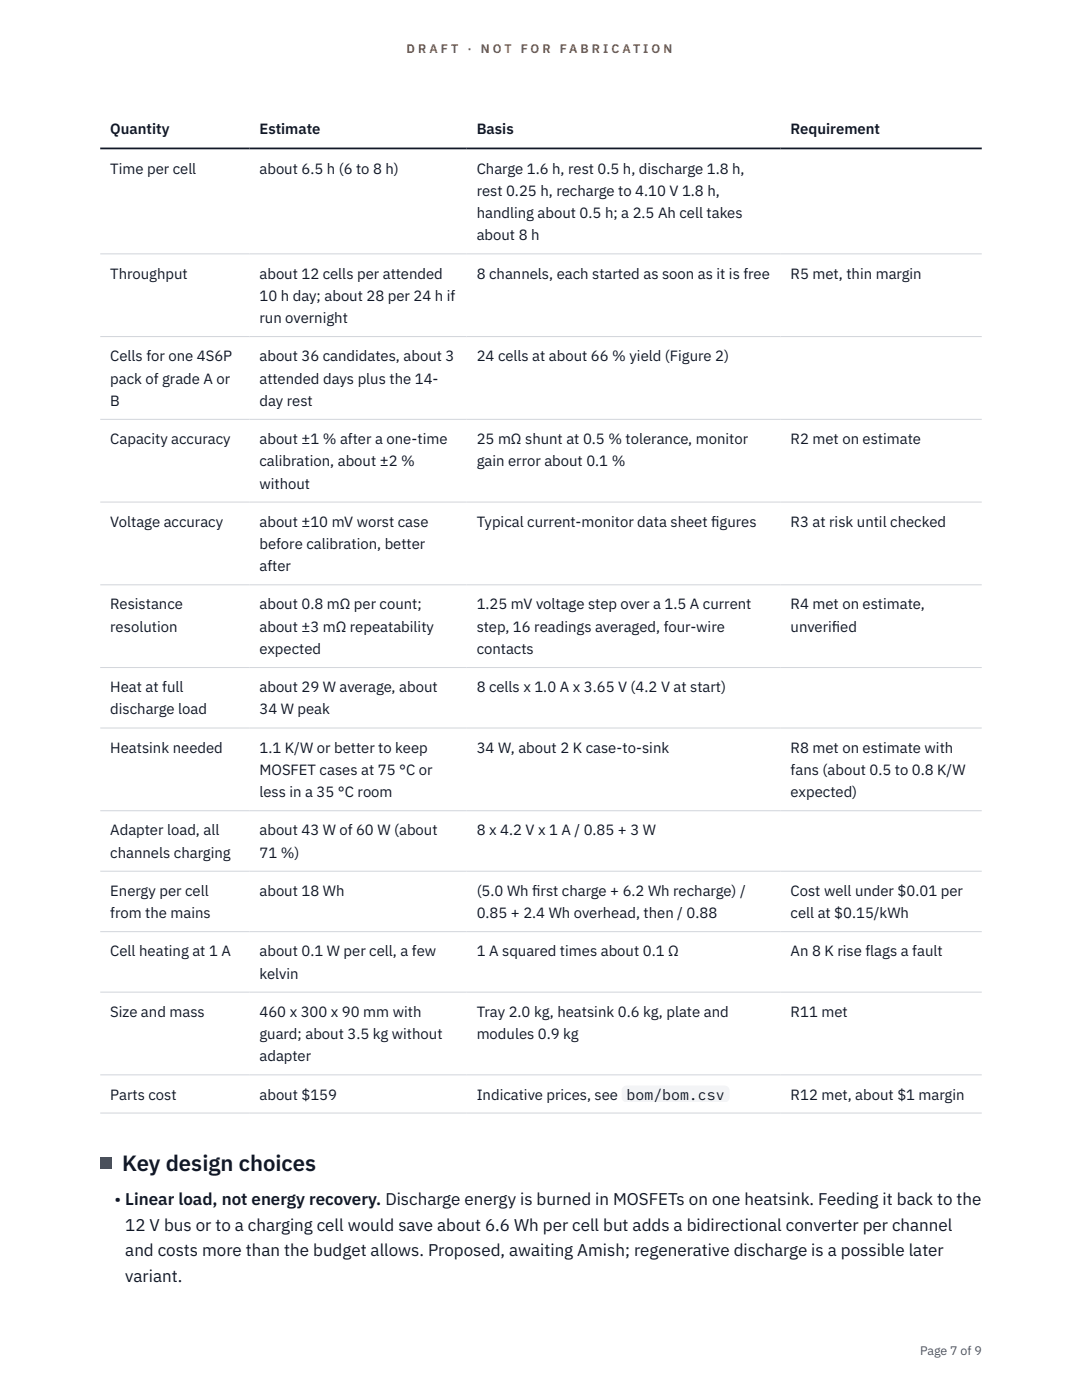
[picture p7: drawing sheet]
<svg xmlns="http://www.w3.org/2000/svg" width="216mm" height="279mm" viewBox="0 0 216 279" stroke-linecap="round" stroke-linejoin="round" font-family="sans-serif">
<defs><g id="words">
<text font-size="4.4" fill="#111827" x="24.4" y="233.6">Key design choices</text>
<g font-size="3.4" fill="#111827">
<text x="22.9" y="240.5">• Linear load, not energy recovery. Discharge energy is burned in MOSFETs on one heatsink. Feeding it back to the</text>
<text x="25" y="245.6">12 V bus or to a charging cell would save about 6.6 Wh per cell but adds a bidirectional converter per channel</text>
<text x="25" y="250.7">and costs more than the budget allows. Proposed, awaiting Amish; regenerative discharge is a possible later</text>
<text x="25" y="255.8">variant.</text>
</g>
<g font-size="3" fill="#111827">
<text x="22" y="26.8">Quantity</text>
<text x="51.8" y="26.8">Estimate</text>
<text x="95.1" y="26.8">Basis</text>
<text x="157.8" y="26.8">Requirement</text>
<text x="22" y="34.6">Time per cell</text>
<text x="51.8" y="34.6">about 6.5 h (6 to 8 h)</text>
<text x="95.1" y="34.6">Charge 1.6 h, rest 0.5 h, discharge 1.8 h,</text>
<text x="95.1" y="39.1">rest 0.25 h, recharge to 4.10 V 1.8 h,</text>
<text x="95.1" y="43.5">handling about 0.5 h; a 2.5 Ah cell takes</text>
<text x="95.1" y="48">about 8 h</text>
<text x="22" y="55.6">Throughput</text>
<text x="51.8" y="55.6">about 12 cells per attended</text>
<text x="95.1" y="55.6">8 channels, each started as soon as it is free</text>
<text x="157.8" y="55.6">R5 met, thin margin</text>
<text x="51.8" y="60">10 h day; about 28 per 24 h if</text>
<text x="51.8" y="64.5">run overnight</text>
<text x="22" y="72.1">Cells for one 4S6P</text>
<text x="22" y="76.5">pack of grade A or</text>
<text x="51.8" y="72.1">about 36 candidates, about 3</text>
<text x="51.8" y="76.5">attended days plus the 14-</text>
<text x="95.1" y="72.1">24 cells at about 66 % yield (Figure 2)</text>
<text x="22" y="81">B</text>
<text x="51.8" y="81">day rest</text>
<text x="22" y="88.6">Capacity accuracy</text>
<text x="51.8" y="88.6">about ±1 % after a one-time</text>
<text x="95.1" y="88.6">25 mΩ shunt at 0.5 % tolerance, monitor</text>
<text x="157.8" y="88.6">R2 met on estimate</text>
<text x="51.8" y="93.1">calibration, about ±2 %</text>
<text x="95.1" y="93.1">gain error about 0.1 %</text>
<text x="51.8" y="97.5">without</text>
<text x="22" y="105.1">Voltage accuracy</text>
<text x="51.8" y="105.1">about ±10 mV worst case</text>
<text x="95.1" y="105.1">Typical current-monitor data sheet f</text>
<text x="141.9" y="105.1">igures</text>
<text x="157.8" y="105.1">R3 at risk until checked</text>
<text x="51.8" y="109.6">before calibration, better</text>
<text x="51.8" y="114">after</text>
<text x="22" y="121.6">Resistance</text>
<text x="51.8" y="121.6">about 0.8 mΩ per count;</text>
<text x="95.1" y="121.6">1.25 mV voltage step over a 1.5 A current</text>
<text x="157.8" y="121.6">R4 met on estimate,</text>
<text x="22" y="126.1">resolution</text>
<text x="51.8" y="126.1">about ±3 mΩ repeatability</text>
<text x="51.8" y="130.5">expected</text>
<text x="95.1" y="126.1">step, 16 readings averaged, four-wire</text>
<text x="95.1" y="130.5">contacts</text>
<text x="157.8" y="126.1">unverif</text>
<text x="166" y="126.1">ied</text>
<text x="22" y="138.1">Heat at full</text>
<text x="22" y="142.6">discharge load</text>
<text x="51.8" y="138.1">about 29 W average, about</text>
<text x="51.8" y="142.6">34 W peak</text>
<text x="95.1" y="138.1">8 cells x 1.0 A x 3.65 V (4.2 V at start)</text>
<text x="22" y="150.2">Heatsink needed</text>
<text x="51.8" y="150.2">1.1 K/W or better to keep</text>
<text x="51.8" y="154.7">MOSFET cases at 75 °C or</text>
<text x="95.1" y="150.2">34 W, about 2 K case-to-sink</text>
<text x="157.8" y="150.2">R8 met on estimate with</text>
<text x="157.8" y="154.7">fans (about 0.5 to 0.8 K/W</text>
<text x="51.8" y="159.1">less in a 35 °C room</text>
<text x="157.8" y="159.1">expected)</text>
<text x="22" y="166.7">Adapter load, all</text>
<text x="51.8" y="166.7">about 43 W of 60 W (about</text>
<text x="95.1" y="166.7">8 x 4.2 V x 1 A / 0.85 + 3 W</text>
<text x="22" y="171.2">channels charging</text>
<text x="51.8" y="171.2">71 %)</text>
<text x="22" y="178.8">Energy per cell</text>
<text x="51.8" y="178.8">about 18 Wh</text>
<text x="95.1" y="178.8">(5.0 Wh f</text>
<text x="106.2" y="178.8">irst charge + 6.2 Wh recharge) /</text>
<text x="157.8" y="178.8">Cost well under $0.01 per</text>
<text x="22" y="183.2">from the mains</text>
<text x="95.1" y="183.2">0.85 + 2.4 Wh overhead, then / 0.88</text>
<text x="157.8" y="183.2">cell at $0.15/kWh</text>
<text x="22" y="190.9">Cell heating at 1 A</text>
<text x="51.8" y="190.9">about 0.1 W per cell, a few</text>
<text x="95.1" y="190.9">1 A squared times about 0.1 Ω</text>
<text x="157.8" y="190.9">An 8 K rise flags a fault</text>
<text x="51.8" y="195.3">kelvin</text>
<text x="22" y="202.9">Size and mass</text>
<text x="51.8" y="202.9">460 x 300 x 90 mm with</text>
<text x="95.1" y="202.9">Tray 2.0 kg, heatsink 0.6 kg, plate and</text>
<text x="157.8" y="202.9">R11 met</text>
<text x="51.8" y="207.4">guard; about 3.5 kg without</text>
<text x="95.1" y="207.4">modules 0.9 kg</text>
<text x="51.8" y="211.8">adapter</text>
<text x="22" y="219.4">Parts cost</text>
<text x="51.8" y="219.4">about $159</text>
<text x="95.1" y="219.4">Indicative prices, see</text>
<text x="125" y="219.4">bom/bom.csv</text>
<text x="157.8" y="219.4">R12 met, about $1 margin</text>
</g>
<g font-size="2.5" fill="#b45309">
<text x="81.1" y="10.5">D R A F T</text>
<text x="93.3" y="10.5">·</text>
<text x="95.9" y="10.5">N O T</text>
<text x="103.9" y="10.5">F O R</text>
<text x="111.7" y="10.5">F A B R I C A T I O N</text>
</g>
<text font-size="2.5" fill="#4b5563" x="183.6" y="270.3">Page 7 of 9</text>
</g></defs>
<g fill="none" stroke="#d1d5db" stroke-width=".2">
<path d="M20 50.7h175.9M20 67.2h175.9M20 83.7h175.9M20 100.2h175.9M20 116.7h175.9M20 133.2h175.9M20 145.3h175.9M20 161.8h175.9M20 173.9h175.9M20 185.9h175.9M20 198h175.9M20 214.5h175.9"/>
<path d="M20 222.1h175.9"/>
</g>
<path d="M20 29.6h175.9" fill="none" stroke="#111827" stroke-width=".35"/>
<path d="M124 216.6h21.6v3.4h-21.6z" fill="#f3f4f6"/>
<path d="M20 231h2.2v2.2h-2.2z" fill="#0f766e"/>
<use href="#words"/>
</svg>
